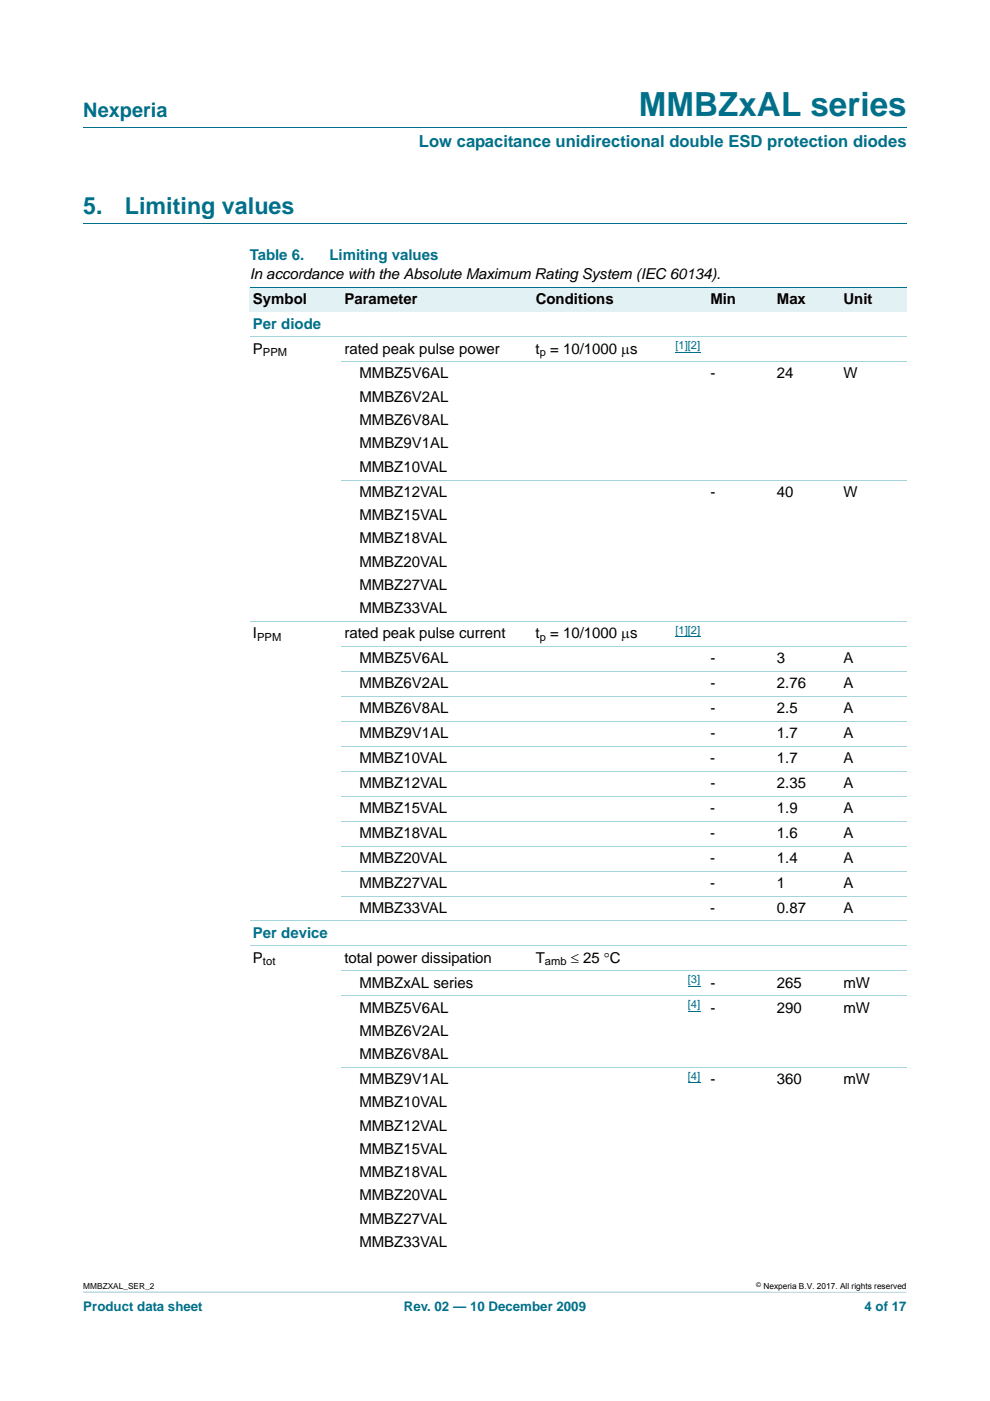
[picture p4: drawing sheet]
<svg xmlns="http://www.w3.org/2000/svg" width="210mm" height="297mm" viewBox="0 0 210 297" stroke-linecap="round" stroke-linejoin="round" font-family="sans-serif">
<defs><g id="words">
<text font-size="7" fill="#00708a" x="135.5" y="24.6">MMBZxAL series</text>
<g font-size="4.9" fill="#00708a">
<text x="17.7" y="45.4">5.</text>
<text x="26.5" y="45.4">Limiting values</text>
</g>
<text font-size="4.2" fill="#00708a" x="17.7" y="24.9">Nexperia</text>
<text font-size="3.5" fill="#00708a" x="88.9" y="31.1">Low capacitance unidirectional double ESD protection diodes</text>
<g font-size="3.2" fill="#00708a">
<text x="53" y="55.2">Table 6.</text>
<text x="69.9" y="55.2">Limiting values</text>
<text x="53.7" y="69.7">Per diode</text>
<text x="53.7" y="198.8">Per device</text>
</g>
<g font-size="3.2">
<text x="53" y="59.1">In accordance with the Absolute Maximum Rating System (IEC 60134).</text>
<text x="53.7" y="64.4">Symbol</text>
<text x="73.1" y="64.4">Parameter</text>
<text x="113.6" y="64.4">Conditions</text>
<text x="150.7" y="64.4">Min</text>
<text x="164.8" y="64.4">Max</text>
<text x="178.9" y="64.4">Unit</text>
<text x="53.7" y="75">P</text>
<text x="73.1" y="75">rated peak pulse power</text>
<text x="113.6" y="75">t = 10/1000 μs</text>
<text x="76.2" y="80.2">MMBZ5V6AL</text>
<text x="150.7" y="80.2">-</text>
<text x="164.8" y="80.2">24</text>
<text x="178.9" y="80.2">W</text>
<text x="76.2" y="85.2">MMBZ6V2AL</text>
<text x="76.2" y="90.1">MMBZ6V8AL</text>
<text x="76.2" y="95.1">MMBZ9V1AL</text>
<text x="76.2" y="100">MMBZ10VAL</text>
<text x="76.2" y="105.3">MMBZ12VAL</text>
<text x="150.7" y="105.3">-</text>
<text x="164.8" y="105.3">40</text>
<text x="178.9" y="105.3">W</text>
<text x="76.2" y="110.2">MMBZ15VAL</text>
<text x="76.2" y="115.2">MMBZ18VAL</text>
<text x="76.2" y="120.1">MMBZ20VAL</text>
<text x="76.2" y="125">MMBZ27VAL</text>
<text x="76.2" y="130">MMBZ33VAL</text>
<text x="53.7" y="135.3">I</text>
<text x="73.1" y="135.3">rated peak pulse current</text>
<text x="113.6" y="135.3">t = 10/1000 μs</text>
<text x="76.2" y="140.6">MMBZ5V6AL</text>
<text x="150.7" y="140.6">-</text>
<text x="164.8" y="140.6">3</text>
<text x="178.9" y="140.6">A</text>
<text x="76.2" y="145.9">MMBZ6V2AL</text>
<text x="150.7" y="145.9">-</text>
<text x="164.8" y="145.9">2.76</text>
<text x="178.9" y="145.9">A</text>
<text x="76.2" y="151.2">MMBZ6V8AL</text>
<text x="150.7" y="151.2">-</text>
<text x="164.8" y="151.2">2.5</text>
<text x="178.9" y="151.2">A</text>
<text x="76.2" y="156.5">MMBZ9V1AL</text>
<text x="76.2" y="161.8">MMBZ10VAL</text>
<text x="150.6" y="161.8">-</text>
<text x="150.7" y="156.5">-</text>
<text x="164.8" y="161.8">1.7</text>
<text x="164.8" y="156.5">1.7</text>
<text x="178.9" y="161.8">A</text>
<text x="178.9" y="156.5">A</text>
<text x="76.2" y="167.1">MMBZ12VAL</text>
<text x="150.7" y="167.1">-</text>
<text x="164.8" y="167.1">2.35</text>
<text x="178.9" y="167.1">A</text>
<text x="76.2" y="172.3">MMBZ15VAL</text>
<text x="150.6" y="172.3">-</text>
<text x="164.8" y="172.3">1.9</text>
<text x="178.9" y="172.3">A</text>
<text x="76.2" y="177.6">MMBZ18VAL</text>
<text x="150.6" y="177.6">-</text>
<text x="164.8" y="177.6">1.6</text>
<text x="178.9" y="177.6">A</text>
<text x="76.2" y="182.9">MMBZ20VAL</text>
<text x="150.6" y="182.9">-</text>
<text x="164.8" y="182.9">1.4</text>
<text x="178.9" y="182.9">A</text>
<text x="76.2" y="188.2">MMBZ27VAL</text>
<text x="150.7" y="188.2">-</text>
<text x="164.8" y="188.2">1</text>
<text x="178.9" y="188.2">A</text>
<text x="76.2" y="193.5">MMBZ33VAL</text>
<text x="150.7" y="193.5">-</text>
<text x="164.8" y="193.5">0.87</text>
<text x="178.9" y="193.5">A</text>
<text x="53.7" y="204.1">P</text>
<text x="73.1" y="204.1">total power dissipation</text>
<text x="76.2" y="209.4">MMBZxAL series</text>
<text x="113.6" y="204.1">T</text>
<text x="121.1" y="204.1">≤ 25 °C</text>
<text x="150.7" y="209.4">-</text>
<text x="164.8" y="209.4">265</text>
<text x="178.9" y="209.4">mW</text>
<text x="76.2" y="214.7">MMBZ5V6AL</text>
<text x="150.7" y="214.7">-</text>
<text x="164.8" y="214.7">290</text>
<text x="178.9" y="214.7">mW</text>
<text x="76.2" y="219.6">MMBZ6V2AL</text>
<text x="76.2" y="224.5">MMBZ6V8AL</text>
<text x="76.2" y="229.8">MMBZ9V1AL</text>
<text x="150.7" y="229.8">-</text>
<text x="164.8" y="229.8">360</text>
<text x="178.9" y="229.8">mW</text>
<text x="76.2" y="234.8">MMBZ10VAL</text>
<text x="76.2" y="239.7">MMBZ12VAL</text>
<text x="76.2" y="244.6">MMBZ15VAL</text>
<text x="76.2" y="249.6">MMBZ18VAL</text>
<text x="76.2" y="254.5">MMBZ20VAL</text>
<text x="76.2" y="259.5">MMBZ27VAL</text>
<text x="76.2" y="264.4">MMBZ33VAL</text>
</g>
<g font-size="2.8" fill="#00708a">
<text x="17.7" y="277.9">Product data sheet</text>
<text x="85.6" y="277.9">Rev. 02 — 10 December 2009</text>
<text x="183.4" y="277.9">4 of 17</text>
</g>
<g font-size="2.4">
<text x="55.8" y="75.5">PPM</text>
<text x="114.5" y="75.5">p</text>
<text x="54.5" y="135.8">PPM</text>
<text x="114.5" y="135.8">p</text>
<text x="55.8" y="204.7">tot</text>
<text x="115.6" y="204.7">amb</text>
</g>
<g font-size="2.4" fill="#00f">
<text x="143.3" y="74">[1][2]</text>
<text x="143.3" y="134.3">[1][2]</text>
<text x="145.9" y="208.4">[3]</text>
<text x="145.9" y="213.7">[4]</text>
<text x="145.9" y="228.9">[4]</text>
</g>
<g font-size="1.8">
<text x="17.7" y="273.3">MMBZXAL_SER_2</text>
<text x="161.9" y="273.4">Nexperia B.V. 2017. All rights reserved</text>
</g>
<text font-size="1.4" x="160.4" y="272.9">©</text>
</g></defs>
<path d="M17.7 273.9l174.6 .1z" fill="#00708a"/>
<path d="M17.7 27h174.6M17.7 47.4h174.6" fill="none" stroke="#00708a" stroke-width=".21"/>
<g fill="#e2f1f4">
<path d="M53 60.9h19.3v5.2h-19.3z"/>
<path d="M72.3 60.9h40.6v5.2h-40.6z"/>
<path d="M112.9 60.9h28.2v5.2h-28.2z"/>
<path d="M141.1 60.9h23v5.2h-23z"/>
<path d="M164.1 60.9h14.1v5.2h-14.1z"/>
<path d="M178.2 60.9h14.1v5.2h-14.1z"/>
</g>
<path d="M143.3 74.7h5.2M143.3 135h5.2M145.9 209.1h2.6M145.9 214.4h2.6M145.9 229.6h2.6" fill="none" stroke="#00f" stroke-width=".21"/>
<path d="M53 60.9h139.3" fill="none" stroke="#00708a" stroke-width=".21"/>
<g fill="none" stroke="#a5d5dc" stroke-width=".21">
<path d="M53 71.4h139.3M72.3 76.7h120M72.3 101.8h120M53 131.8h139.3M72.3 137.1h120M72.3 142.3h120M72.3 147.6h120M72.3 152.9h120M72.3 158.2h120M72.3 163.5h120M72.3 168.8h120M72.3 174.1h120"/>
<path d="M72.3 179.4h120M53 195.3h139.3M72.3 184.7h120M72.3 190h120M53 200.6h139.3M72.3 205.8h120M72.3 211.1h120M72.3 226.3h120"/>
</g>
<use href="#words"/>
</svg>
